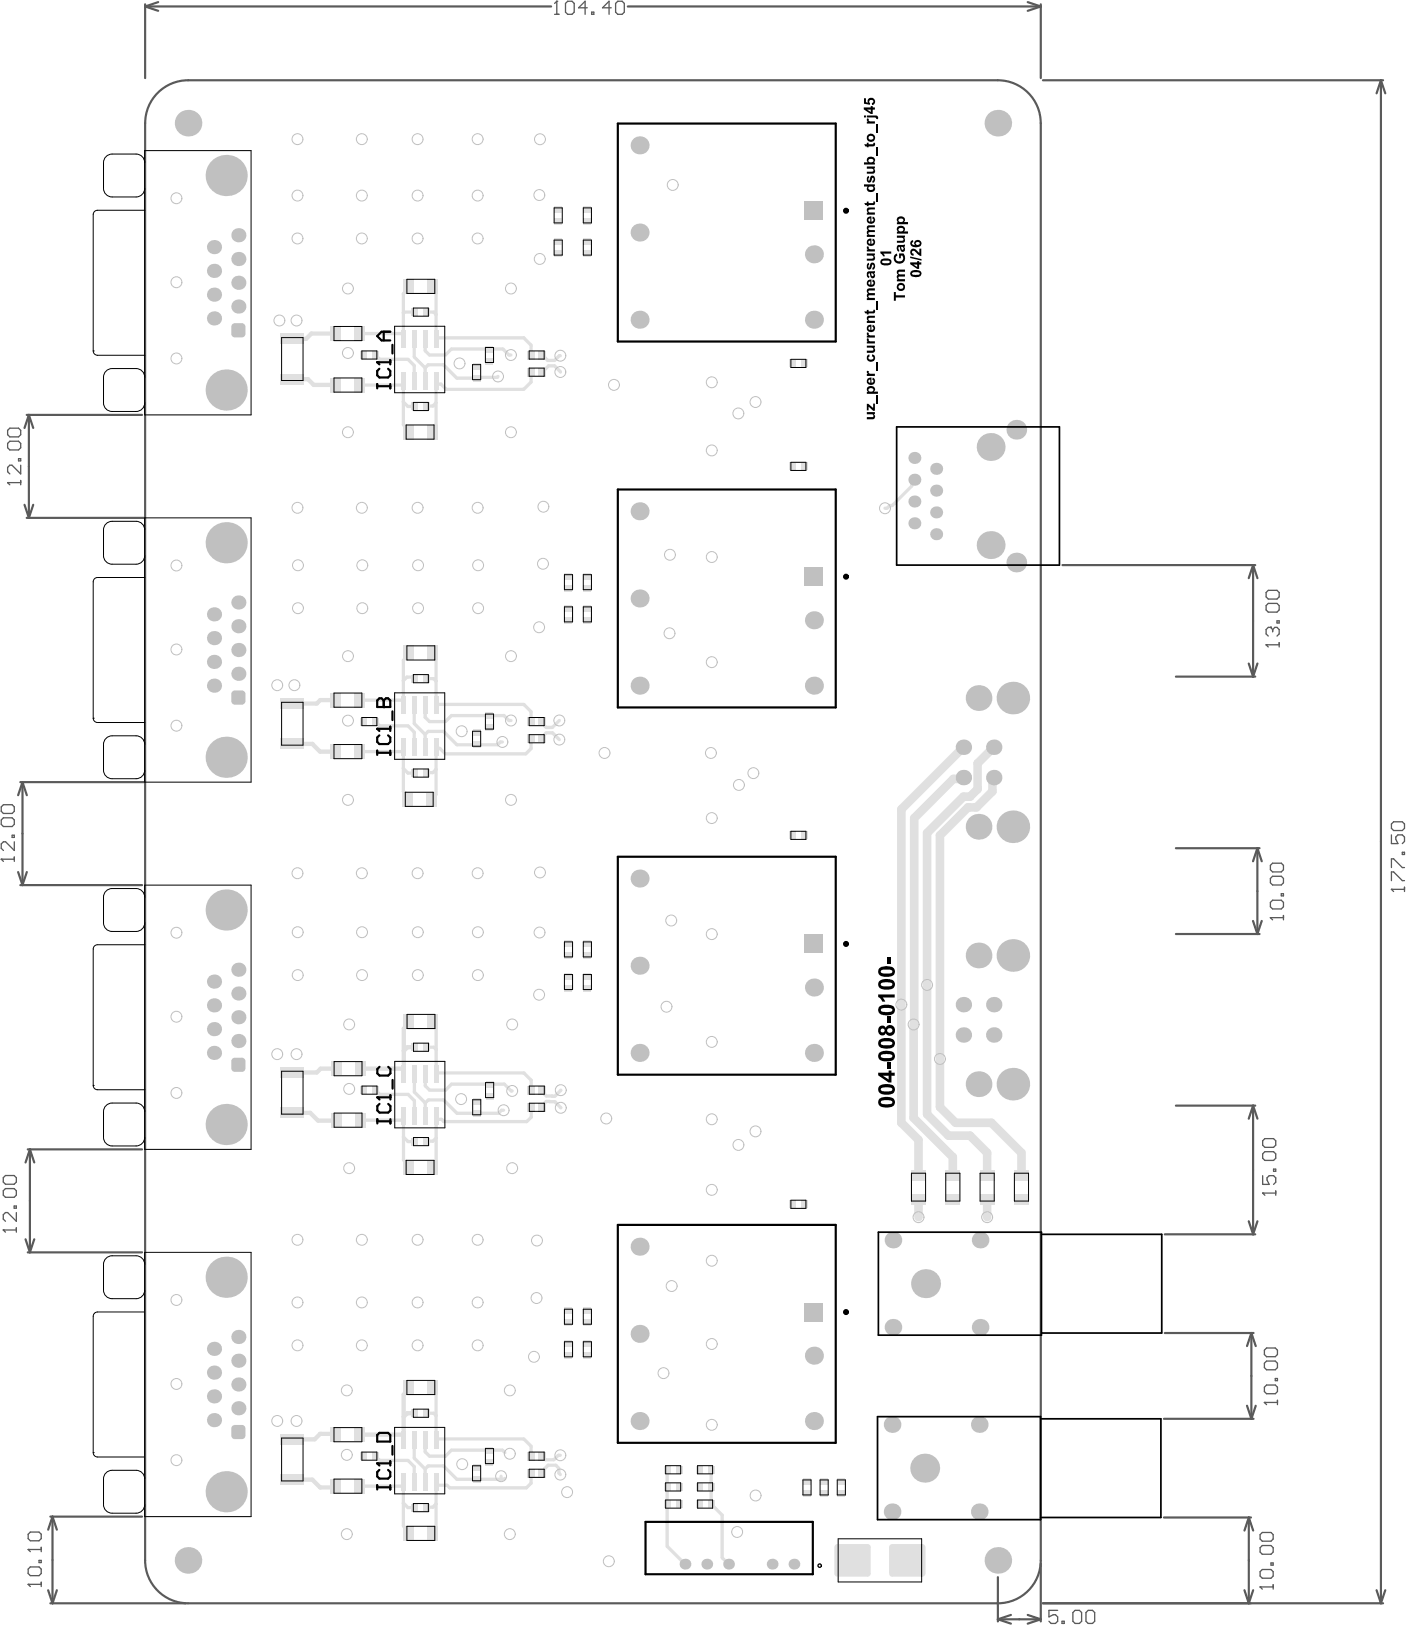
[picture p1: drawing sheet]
<svg xmlns="http://www.w3.org/2000/svg" width="546mm" height="631mm" viewBox="0 0 546 631" stroke-linecap="round" stroke-linejoin="round" font-family="sans-serif">
<g fill="none" stroke="#5a5a5a" stroke-width=".85">
<path d="M56.3 2.5l5.1 1.7M56.3 2.5h157.5M56.3 1.7v28.6M61.4 .8l-5.1 1.7M243.5 2.5h160.2M398.6 .8l5.1 1.7M403.7 2.5l-5.1 1.7M403.7 1.7v28.6M404.5 31.1h131.9M535.6 31.1l1.7 5.1M535.6 31.1l-1.7 5.1M535.6 31.1v590.8"/>
<path d="M10.4 160.9h44.7M11.2 160.9l1.7 5.1M11.2 160.9l-1.7 5.1M11.2 160.9v40M9.5 195.8l1.7 5.1M12.9 195.8l-1.7 5.1M10.4 200.9h45.7M412.1 219.2h74.8M486 219.2v43.3M486 219.2l1.7 5.1M486 219.2l-1.7 5.1M484.3 257.4l1.7 5.1"/>
<path d="M487.7 257.4l-1.7 5.1M456.1 262.5h30.8M7.9 303.4h48.2M8.7 303.4l1.7 5.1M8.7 303.4l-1.7 5.1M8.7 303.4v39.9M7 338.3l1.7 5M10.4 338.3l-1.7 5M456.1 329h32.4M487.7 329l1.7 5.1M487.7 329l-1.7 5.1M487.7 329v33.3"/>
<path d="M7.9 343.3h47.2M486 357.2l1.7 5.1M489.4 357.2l-1.7 5.1M456.1 362.3h32.4M456.1 428.9h30.8M486 428.9l1.7 5M486 428.9l-1.7 5M486 428.9v49.9M10.8 445.9h44.3M11.6 445.9l1.7 5M11.6 445.9l-1.7 5M11.6 445.9v39.9"/>
<path d="M451.8 478.8h35.1M484.3 473.7l1.7 5.1M487.7 473.7l-1.7 5.1M9.9 480.7l1.7 5.1M10.8 485.8h44.3M13.3 480.7l-1.7 5.1M451.8 517.1h34.4M485.4 517.1l1.6 5.1M485.4 517.1l-1.7 5.1M485.4 517.1v33.3M451.4 550.4h34.8M483.7 545.3l1.7 5.1"/>
<path d="M487 545.3l-1.6 5.1M19.5 588.3h35.6M20.4 588.3l1.7 5.1M20.4 588.3l-1.7 5.1M20.4 588.3v33.6M451.4 588.6h33.8M484.4 588.6l1.6 5.1M484.4 588.6l-1.7 5.1M484.4 588.6v33.3M18.7 616.9l1.7 5M22.1 616.9l-1.7 5M387 611.8v17.2"/>
<path d="M403.7 606.5v22.5M482.7 616.8l1.7 5.1M486 616.8l-1.6 5.1M533.9 616.8l1.7 5.1M537.3 616.8l-1.7 5.1M19.5 621.9h52.6M387 628.1l5.1 1.7M387 628.1h16.7M392.1 626.4l-5.1 1.7M398.6 626.4l5.1 1.7M403.7 628.1l-5.1 1.7M404.5 621.9h131.9"/>
</g>
<path d="M539.7 345h5M544.7 344.1v1.7" fill="none" stroke="#5a5a5a" stroke-width=".51"/>
<circle cx="539.7" cy="345" r=".25" fill="#5a5a5a"/>
<path d="M215.1 5.6h1.7M216 .5v5.1M539.7 319.6l.8-.8h3.4l.8 .8v1.7l-.8 .9h-3.4l-.8-.9zM539.7 323.9v3.3h2.5l-.8-1.7v-.8l.8-.8h1.7l.8 .8v1.7l-.8 .8M539.7 336.5v-3.4h.8l3.4 3.4h.8M543.9 330.6h.8v.9h-.8zM539.7 345l.8 .8M539.7 341.6v-3.4h.8l3.4 3.4h.8" fill="none" stroke="#5a5a5a" stroke-width=".51"/>
<circle cx="216" cy=".5" r=".25" fill="#5a5a5a"/>
<path d="M216 .5l-.9 .8M220.2 .5h1.7l.8 .8v3.4l-.8 .9h-1.7l-.9-.9v-3.4zM227.8 3h-3.4l2.5-2.5v5.1M229.5 4.7h.8v.9h-.8zM237.1 3h-3.4l2.5-2.5v5.1M239.6 .5h1.7l.8 .8v3.4l-.8 .9h-1.7l-.8-.9v-3.4zM488.7 615.6h5.1M493.8 614.7v1.7" fill="none" stroke="#5a5a5a" stroke-width=".51"/>
<circle cx="488.7" cy="615.6" r=".25" fill="#5a5a5a"/>
<path d="M492.7 356h5.1M497.8 355.1v1.7M489.6 594.4h3.4l.8 .9v1.7l-.8 .8h-3.4l-.9-.8v-1.7zM489.6 599.5h3.4l.8 .9v1.7l-.8 .8h-3.4l-.9-.8v-1.7zM488.7 615.6l.9 .8M489.6 608.8h3.4l.8 .9v1.7l-.8 .8h-3.4l-.9-.8v-1.7zM493 606.3h.8v.8h-.8z" fill="none" stroke="#5a5a5a" stroke-width=".51"/>
<circle cx="492.7" cy="356" r=".25" fill="#5a5a5a"/>
<path d="M492.7 335.7l.9-.9h3.4l.8 .9v1.7l-.8 .8h-3.4l-.9-.8zM493.6 339.9h3.4l.8 .9v1.6l-.8 .9h-3.4l-.9-.9v-1.6zM492.7 356l.9 .8M493.6 349.2h3.4l.8 .8v1.7l-.8 .9h-3.4l-.9-.9v-1.7zM497 346.7h.8v.8h-.8zM490.4 544h5.1M495.5 543.2v1.7" fill="none" stroke="#5a5a5a" stroke-width=".51"/>
<circle cx="490.4" cy="544" r=".25" fill="#5a5a5a"/>
<path d="M489.7 462.8h5.1M494.8 462v1.7M490.4 523.7l.8-.8h3.4l.9 .8v1.7l-.9 .9h-3.4l-.8-.9zM490.4 528.8l.8-.8h3.4l.9 .8v1.7l-.9 .8h-3.4l-.8-.8zM491.2 537.3h3.4l.9 .8v1.7l-.9 .8h-3.4l-.8-.8v-1.7zM494.6 534.7h.9v.9h-.9zM490.4 544l.8 .9" fill="none" stroke="#5a5a5a" stroke-width=".51"/>
<circle cx="489.7" cy="462.8" r=".25" fill="#5a5a5a"/>
<path d="M491.1 250.1h5M496.1 249.3v1.7M489.7 442.5l.9-.8h3.4l.8 .8v1.7l-.8 .9h-3.4l-.9-.9zM489.7 456v3.4h2.6l-.9-1.7v-.8l.9-.9h1.7l.8 .9v1.7l-.8 .8M490.6 446.7h3.4l.8 .9v1.7l-.8 .8h-3.4l-.9-.8v-1.7zM494 453.5h.8v.9h-.8zM489.7 462.8l.9 .9" fill="none" stroke="#5a5a5a" stroke-width=".51"/>
<circle cx="491.1" cy="250.1" r=".25" fill="#5a5a5a"/>
<path d="M491.1 250.1l.8 .9M492.8 243.4h-.9l-.8 .8v1.7l.8 .8" fill="none" stroke="#5a5a5a" stroke-width=".51"/>
<circle cx="492.8" cy="243.4" r=".25" fill="#5a5a5a"/>
<path d="M491.9 229h3.4l.8 .8v1.7l-.8 .9h-3.4l-.8-.9v-1.7zM491.9 234.1h3.4l.8 .8v1.7l-.8 .8h-3.4l-.8-.8v-1.7zM492.8 243.4l.8 .8M493.6 244.2v.9M493.6 244.2l.8-.8h.9l.8 .8v1.7l-.8 .8M495.3 240.8h.8v.9h-.8zM10.9 614.6h5.1M16 613.7v1.7" fill="none" stroke="#5a5a5a" stroke-width=".51"/>
<circle cx="10.9" cy="614.6" r=".25" fill="#5a5a5a"/>
<path d="M10.9 614.6l.9 .8M10.9 601.1h5.1M11.8 607.8h3.3l.9 .9v1.7l-.9 .8h-3.3l-.9-.8v-1.7zM15.1 605.3h.9v.8h-.9zM16 600.2v1.7" fill="none" stroke="#5a5a5a" stroke-width=".51"/>
<circle cx="10.9" cy="601.1" r=".25" fill="#5a5a5a"/>
<path d="M1.3 477.1h5M6.3 476.3v1.7M11.8 594.3h3.3l.9 .8v1.7l-.9 .9h-3.3l-.9-.9v-1.7zM10.9 601.1l.9 .8" fill="none" stroke="#5a5a5a" stroke-width=".51"/>
<circle cx="1.3" cy="477.1" r=".25" fill="#5a5a5a"/>
<path d="M.5 333.3h5.1M5.6 332.4v1.7M1.3 456.8l.8-.8h3.4l.8 .8v1.7l-.8 .9h-3.4l-.8-.9zM1.3 477.1l.8 .9M2.1 461.1h3.4l.8 .8v1.7l-.8 .8h-3.4l-.8-.8v-1.7zM5.5 467.8h.8v.9h-.8zM6.3 470.4v3.3l-3.3-3.3h-.9l-.8 .8v1.7l.8 .8" fill="none" stroke="#5a5a5a" stroke-width=".51"/>
<circle cx=".5" cy="333.3" r=".25" fill="#5a5a5a"/>
<path d="M3 187.2h5M8 186.4v1.7M1.3 312.2h3.4l.9 .8v1.7l-.9 .8h-3.4l-.8-.8v-1.7zM1.3 317.2h3.4l.9 .9v1.7l-.9 .8h-3.4l-.8-.8v-1.7zM.5 333.3l.8 .8M4.7 324h.9v.8h-.9zM5.6 326.5v3.4l-3.4-3.4h-.9l-.8 .9v1.7l.8 .8" fill="none" stroke="#5a5a5a" stroke-width=".51"/>
<circle cx="3" cy="187.2" r=".25" fill="#5a5a5a"/>
<path d="M3 166.9l.8-.8h3.4l.8 .8v1.7l-.8 .9h-3.4l-.8-.9zM3 172l.8-.8h3.4l.8 .8v1.7l-.8 .8h-3.4l-.8-.8zM7.2 177.9h.8v.9h-.8zM3 187.2l.8 .9M8 180.5v3.3l-3.3-3.3h-.9l-.8 .8v1.7l.8 .8M410.2 624.7h-3.4v2.5l1.7-.8h.9l.8 .8v1.7l-.8 .8h-1.7l-.9-.8M411.9 628.9h.9v.8h-.9zM417 624.7h1.7l.8 .8v3.4l-.8 .8h-1.7l-.9-.8v-3.4zM422 624.7h1.7l.9 .8v3.4l-.9 .8h-1.7l-.8-.8v-3.4z" fill="none" stroke="#5a5a5a" stroke-width=".51"/>
<g fill="none" stroke="#e0e0e0" stroke-width="1.7">
<path d="M130.3 129.4h-9.5l-2.1 2.1h-6.2M112.5 147.1h7l2.2 2.2 8.6 .1M130.3 271.6h-6.1l-1.3 1.3h-9.5M113.4 288.6h7.7l3 3h6.2M158.6 397l-2 2v13.9M130.3 414.5h-5.9l-1.5 1.5h-9.5M139.7 414.5h16.7M160.9 406.2h-2.9l-1.4 1.4M113.4 431.7h6.9l3 3 7-.2M158.6 539l-2 2v13.9M130.3 556.5l-.3-.3h-5.8l-2.2 2.1h-8.6M139.6 556.5h16.8"/>
<path d="M160.9 548.2h-3l-1.3 1.4M113.4 574h7.7l3.1 3h5.6l.5-.5"/>
</g>
<g fill="none" stroke="#e0e0e0" stroke-width="1.3">
<path d="M157.2 113.2h.1M158.6 111.1v.7l-2.2 2.1v17.5M167.9 111.1l1.2 1.2v19.1M139.6 129.4h16.6l.2 .3M145.6 137.7l.5 .9 1.2 .8h10.9l2.5 2.4v5.9M160.7 131.4v7.1l4.2 4.2M160.9 121.1l-4.5 .2M164.9 131.4v4.6l1.7 1.7h6.2l2.3-2.3h19.9l2.4 2.3h.8M165.6 121.1h2.6l.9 .9M169.1 131.3l.3-.2h33.8l2.8 2.8v3.8M210.3 137.7l2.1 2.1h2.7l1.8-1.8h.4M156.4 147.7v17.1l2.2 2.1v.8"/>
<path d="M156.4 155.9l1.8 1.8h2.7M156.4 149.3l-16.8 .1M160.9 157.7h.1M164.9 142.7v5M164.9 142.7l1.2-1.2h5.9l5.2 5.2 15.6-.3 .4-.4M169.1 147.7v17l-.1 1.5-1.4 1.4M169.1 156.3l-1.2 1.2-2.3 .2M206 144.4v3.8l-2.8 2.8h-30.3l-1.9-2h-1.6l-.3-.3M217.3 144.3l-2.2-2.4h-2.3l-2.5 2.5M354.6 186.1v.9l-1 1v.5l-7.5 7.6h-1l-1.1 1.1h-.8M157.2 255.4h.1M158.6 253.3v.7l-2.2 2.1v17.5"/>
<path d="M169.1 254.5v19M139.6 271.6h16.6l.2 .2M160.7 273.6v7.1l4.2 4.2M160.9 263.3l-.5-.7h-2.6l-1.4 1.4M164.9 273.6v4.6l1.7 1.7h6.2l2.3-2.3h20.4l1.9 1.9h.8M165.6 263.3h2.6l.9 .9M169.4 273.2h33.8l2.8 2.9v3.8M216.9 279.5l-2.7 2.7h-2.4l-.7-.8v-.7l-.8-.8M139.6 291.6h16.8M146.5 280.8l.8 .8h10.9l2.5 2.4v5.9M156.4 298.1l1.8 1.8h2.7M156.4 289.9v17.1l2.2 2.1"/>
<path d="M164.9 284.9l1.2-1.2h5.9l5.2 5.2h15.8l1.1-1.1h.8M164.9 284.9v5M169.1 292.3v15.9l-1.8 1.9M169.1 298.5l-1.2 1.2h-2.2M206 286.6v3.8l-2.1 2h-31.2l-2.1-2.1h-1.2l-.3-.4M210.3 286.6l.8-.8v-.8l.7-.7h2.5l2.6 2.6M169.2 397.5v19M160.7 416.5v7.1l4.2 4.3M164.9 416.5v4.7l1.7 1.7h6.2l2.3-2.4h20.5l2.7 2.7h.3M165.6 406.2h2.7l.9 .9M169.4 416.2h33.8l2.8 2.8v3.9M139.7 434.5h16.7"/>
<path d="M146.5 423.7l.8 .8h11l2.4 2.5v5.8M156.5 434.4v15.5l2.1 2.2M164.9 427.9l1.2-1.2h6l5.2 5.1h16l1.2-1.1h.8M164.9 427.9v4.9M169.2 435.3v16l-1.6 1.5M206 429.5v3.8l-1.7 1.8h-32.2l-.8-.9h-1.9l-.2-.3v-1.1M210.4 429.5l.7-.8v-.7l.8-.8h1.3l2 .2 2.3 2.3M210.4 422.9l.7 .7v.8l.8 .7 2.3 .1h1l2.3-2.3M156.5 441l1.8 1.8h2.6M169.2 441.4l-1.3 1.3h-2.1M169.1 539.4v19.1M160.7 558.5v7.1l4.2 4.2"/>
<path d="M164.9 558.5v4.7l1.7 1.6h6.2l2.3-2.3h19.8l.9 1M165.6 548.2h2.6l.9 .9M169.4 558.2h33.8l2.8 2.8v3.8M139.6 576.5l16.8-.1v15.5l2.2 2.1M146.5 565.7l.8 .8h10.9l2.5 2.4v5.9M164.9 569.8v5M164.9 569.8l1.2-1.2h5.9l5.2 5.2h18.3l.3-.3M169.1 577.2v16.4M194.4 572.6v1.2M206 571.5v3.8l-1.8 1.8h-29.8l-1-1h-4l-.3-.3v-1M210.3 571.5l.8-.8v-.9l1.5-1.4h3l1.2 1.2v1.8l.5 .6M217.3 564.5h-.8l-1.7 1.7h-3.3l-1.2-1.4"/>
<path d="M258.8 570.1v29.7l6.9 6.9M275.8 570.1v13.3l4.3 4.3v16.5l2.5 2.5M156.4 583l1.8 1.8h2.7M169.1 583.4l-1.2 1.2h-2.2"/>
</g>
<path d="M373.7 289.9l-24.1 24v121.6l6.7 6.7v13.6M385.4 289.9l-6.2 6.2v10l-3 2.9h-2.5l-14.1 14.1v109.1l8.3 8.3h8.3l6.7 6.7v8.6M373.7 301.6l-.5 .5h-3.4l-15.2 15.2v80.1M385.4 301.6l-.5 .5v4.9l-6.2 6.2h-3.3l-10.8 10.8v105.4l6.1 6.1h13.8l11.7 11.7v8.6M354.4 397.4v36.2l15.2 15.2v7M356.3 465.2v6.9M382.9 465.2v6.9" fill="none" stroke="#e0e0e0" stroke-width="3.3"/>
<g fill="none" stroke="#c0c0c0" stroke-width=".39">
<circle cx="115.4" cy="54" r="2.11"/>
<circle cx="140.3" cy="54" r="2.11"/>
<circle cx="162" cy="54" r="2.11"/>
<circle cx="185.3" cy="54" r="2.11"/>
<circle cx="209.4" cy="54" r="2.11"/>
<circle cx="68.4" cy="76.9" r="2.11"/>
<circle cx="115.4" cy="75.9" r="2.11"/>
<circle cx="140.3" cy="75.9" r="2.11"/>
<circle cx="162" cy="75.9" r="2.11"/>
<circle cx="185.3" cy="75.9" r="2.11"/>
<circle cx="209.2" cy="75.7" r="2.11"/>
<circle cx="260.9" cy="71.7" r="2.11"/>
<circle cx="115.4" cy="92.5" r="2.11"/>
<circle cx="140.3" cy="92.5" r="2.11"/>
<circle cx="162" cy="92.5" r="2.11"/>
<circle cx="185.3" cy="92.5" r="2.11"/>
<circle cx="68.4" cy="109.5" r="2.11"/>
<circle cx="134.9" cy="111.9" r="2.11"/>
<circle cx="198.2" cy="111.9" r="2.11"/>
<circle cx="209.3" cy="100.5" r="2.11"/>
<circle cx="68.4" cy="139" r="2.11"/>
<circle cx="108.4" cy="124.3" r="2.11"/>
<circle cx="115" cy="124.3" r="2.11"/>
<circle cx="134.9" cy="136.9" r="2.11"/>
<circle cx="198.2" cy="137.7" r="2.11"/>
<circle cx="217.3" cy="138" r="2.11"/>
<circle cx="178.2" cy="141" r="2.11"/>
<circle cx="193.2" cy="146" r="2.11"/>
<circle cx="217.3" cy="144.3" r="2.11"/>
<circle cx="238.1" cy="149.3" r="2.11"/>
<circle cx="276.1" cy="148.3" r="2.11"/>
<circle cx="293" cy="156" r="2.11"/>
<circle cx="134.9" cy="167.7" r="2.11"/>
<circle cx="198.2" cy="167.7" r="2.11"/>
<circle cx="276.1" cy="174.7" r="2.11"/>
<circle cx="286.4" cy="160.4" r="2.11"/>
<circle cx="115.4" cy="197" r="2.11"/>
<circle cx="140.3" cy="197" r="2.11"/>
<circle cx="162" cy="197" r="2.11"/>
<circle cx="185.3" cy="197" r="2.11"/>
<circle cx="210.8" cy="196.6" r="2.11"/>
<circle cx="343.2" cy="197.2" r="2.11"/>
<circle cx="68.4" cy="219.4" r="2.11"/>
<circle cx="115.6" cy="219.3" r="2.11"/>
<circle cx="140.5" cy="219.3" r="2.11"/>
<circle cx="162.1" cy="219.3" r="2.11"/>
<circle cx="185.4" cy="219.3" r="2.11"/>
<circle cx="210.6" cy="218.7" r="2.11"/>
<circle cx="259.8" cy="215.2" r="2.11"/>
<circle cx="276.1" cy="216.1" r="2.11"/>
<circle cx="115.6" cy="235.9" r="2.11"/>
<circle cx="140.5" cy="235.9" r="2.11"/>
<circle cx="162.1" cy="235.9" r="2.11"/>
<circle cx="185.4" cy="235.9" r="2.11"/>
<circle cx="68.4" cy="251.9" r="2.11"/>
<circle cx="135" cy="254.5" r="2.11"/>
<circle cx="198.2" cy="254.5" r="2.11"/>
<circle cx="209.1" cy="243.3" r="2.11"/>
<circle cx="259.7" cy="245.7" r="2.11"/>
<circle cx="276.1" cy="256.9" r="2.11"/>
<circle cx="107.5" cy="265.8" r="2.11"/>
<circle cx="114.2" cy="265.8" r="2.11"/>
<circle cx="135" cy="279.5" r="2.11"/>
<circle cx="198.2" cy="279.5" r="2.11"/>
<circle cx="216.9" cy="279.5" r="2.11"/>
<circle cx="68.4" cy="281.5" r="2.11"/>
<circle cx="179.1" cy="283.6" r="2.11"/>
<circle cx="194.9" cy="287.8" r="2.11"/>
<circle cx="216.9" cy="286.9" r="2.11"/>
<circle cx="234.5" cy="292.1" r="2.11"/>
<circle cx="275.7" cy="292.1" r="2.11"/>
<circle cx="292.2" cy="299.9" r="2.11"/>
<circle cx="135" cy="310.3" r="2.11"/>
<circle cx="198.2" cy="310.3" r="2.11"/>
<circle cx="276.1" cy="317.3" r="2.11"/>
<circle cx="286.6" cy="304.5" r="2.11"/>
<circle cx="115.4" cy="338.7" r="2.11"/>
<circle cx="140.3" cy="338.7" r="2.11"/>
<circle cx="162" cy="338.7" r="2.11"/>
<circle cx="185.3" cy="338.7" r="2.11"/>
<circle cx="209.4" cy="338.4" r="2.11"/>
<circle cx="260.3" cy="357.1" r="2.11"/>
<circle cx="68.4" cy="361.8" r="2.11"/>
<circle cx="115.5" cy="378.2" r="2.11"/>
<circle cx="115.5" cy="361.6" r="2.11"/>
<circle cx="140.4" cy="378.2" r="2.11"/>
<circle cx="140.4" cy="361.6" r="2.11"/>
<circle cx="162" cy="378.2" r="2.11"/>
<circle cx="162" cy="361.6" r="2.11"/>
<circle cx="185.3" cy="378.2" r="2.11"/>
<circle cx="185.3" cy="361.6" r="2.11"/>
<circle cx="209.3" cy="361.7" r="2.11"/>
<circle cx="276.1" cy="362.4" r="2.11"/>
<circle cx="68.4" cy="394.4" r="2.11"/>
<circle cx="135.4" cy="397.4" r="2.11"/>
<circle cx="198.6" cy="397.4" r="2.11"/>
<circle cx="209.1" cy="385.9" r="2.11"/>
<circle cx="258.5" cy="390.5" r="2.11"/>
<circle cx="349.6" cy="389.7" r="2.11"/>
<circle cx="354.4" cy="397.4" r="2.11"/>
<circle cx="359.6" cy="382.1" r="2.11"/>
<circle cx="107.5" cy="408.9" r="2.11"/>
<circle cx="115" cy="408.9" r="2.11"/>
<circle cx="276.1" cy="404.2" r="2.11"/>
<circle cx="364.6" cy="410.8" r="2.11"/>
<circle cx="68.4" cy="424" r="2.11"/>
<circle cx="135.4" cy="422.4" r="2.11"/>
<circle cx="178.8" cy="426.3" r="2.11"/>
<circle cx="195.3" cy="430.7" r="2.11"/>
<circle cx="198.6" cy="423.2" r="2.11"/>
<circle cx="217.5" cy="429.7" r="2.11"/>
<circle cx="217.5" cy="422.9" r="2.11"/>
<circle cx="235.1" cy="433.9" r="2.11"/>
<circle cx="276.1" cy="434.2" r="2.11"/>
<circle cx="293" cy="438.9" r="2.11"/>
<circle cx="135.4" cy="453.1" r="2.11"/>
<circle cx="198.6" cy="453.1" r="2.11"/>
<circle cx="286.4" cy="444.1" r="2.11"/>
<circle cx="276.1" cy="461.5" r="2.11"/>
<circle cx="356.3" cy="472.1" r="2.11"/>
<circle cx="382.9" cy="472.1" r="2.11"/>
<circle cx="115.4" cy="480.9" r="2.11"/>
<circle cx="140.3" cy="480.9" r="2.11"/>
<circle cx="162" cy="480.9" r="2.11"/>
<circle cx="185.3" cy="480.9" r="2.11"/>
<circle cx="208.3" cy="481.2" r="2.11"/>
<circle cx="260.5" cy="498.9" r="2.11"/>
<circle cx="276.1" cy="489" r="2.11"/>
<circle cx="68.4" cy="504.3" r="2.11"/>
<circle cx="115.4" cy="505.2" r="2.11"/>
<circle cx="140.3" cy="505.2" r="2.11"/>
<circle cx="162" cy="505.2" r="2.11"/>
<circle cx="185.3" cy="505.2" r="2.11"/>
<circle cx="208.1" cy="503.5" r="2.11"/>
<circle cx="68.4" cy="536.8" r="2.11"/>
<circle cx="115.4" cy="521.9" r="2.11"/>
<circle cx="134.5" cy="539.3" r="2.11"/>
<circle cx="140.3" cy="521.9" r="2.11"/>
<circle cx="162" cy="521.9" r="2.11"/>
<circle cx="185.3" cy="521.9" r="2.11"/>
<circle cx="197.7" cy="539.3" r="2.11"/>
<circle cx="207.1" cy="526.3" r="2.11"/>
<circle cx="257.3" cy="532.6" r="2.11"/>
<circle cx="276.1" cy="521.3" r="2.11"/>
<circle cx="107.5" cy="551.2" r="2.11"/>
<circle cx="115" cy="551.2" r="2.11"/>
<circle cx="276.1" cy="552.7" r="2.11"/>
<circle cx="68.4" cy="566.4" r="2.11"/>
<circle cx="134.5" cy="564.3" r="2.11"/>
<circle cx="179.3" cy="568" r="2.11"/>
<circle cx="194.4" cy="572.6" r="2.11"/>
<circle cx="197.7" cy="563.9" r="2.11"/>
<circle cx="217.3" cy="572" r="2.11"/>
<circle cx="217.3" cy="564.5" r="2.11"/>
<circle cx="220" cy="578.8" r="2.11"/>
<circle cx="134.5" cy="595.1" r="2.11"/>
<circle cx="197.7" cy="595.1" r="2.11"/>
<circle cx="285.9" cy="594.3" r="2.11"/>
<circle cx="293.1" cy="580.1" r="2.11"/>
<circle cx="236.1" cy="605.6" r="2.11"/>
</g>
<g fill="#c0c0c0">
<path d="M93.8 129.5h1.4l-.3 .8-.6 .5-.5 .1z"/>
<path d="M93.8 125.4l1.1 .5 .3 .9h-1.4z"/>
<path d="M90.3 125.6l.8-.2v1.4h-1.4z"/>
<path d="M89.7 129.5h1.4v1.4l-.8-.3z"/>
<path d="M93.8 556.9h1.4l-.3 .8-.6 .5h-.5z"/>
<path d="M93.8 552.7l.8 .3 .6 1.1h-1.4z"/>
<path d="M90.3 553l.8-.3v1.4h-1.4z"/>
<path d="M89.7 556.9h1.4v1.3l-.8-.2z"/>
<path d="M93.8 414.4h1.4l-.3 .8-.6 .5-.5 .1z"/>
<path d="M93.8 410.3l1.1 .6 .3 .8h-1.4z"/>
<path d="M90.3 410.6l.8-.3v1.4h-1.4z"/>
<path d="M89.7 414.4h1.4v1.4l-.8-.3z"/>
<path d="M93.8 272h1.4l-.3 .8-.6 .5h-.5z"/>
<path d="M93.8 267.8l.8 .3 .6 1.1h-1.4z"/>
<path d="M90.3 268.1l.8-.3v1.4h-1.4z"/>
<path d="M89.7 272h1.4v1.3l-.8-.2z"/>
<circle cx="265.7" cy="606.7" r="2.1"/>
<circle cx="274.1" cy="606.7" r="2.1"/>
<circle cx="282.6" cy="606.7" r="2.1"/>
<circle cx="299.5" cy="606.7" r="2.1"/>
<circle cx="307.9" cy="606.7" r="2.1"/>
<circle cx="387" cy="605.3" r="5.2"/>
<circle cx="346" cy="586.4" r="3.2"/>
<circle cx="379.8" cy="586.4" r="3.2"/>
<circle cx="358.7" cy="569.5" r="5.6"/>
<circle cx="379.8" cy="552.6" r="3.2"/>
<circle cx="346" cy="552.6" r="3.2"/>
<circle cx="315.7" cy="551.2" r="3.5"/>
<circle cx="315.7" cy="525.9" r="3.5"/>
<circle cx="380.1" cy="514.8" r="3.2"/>
<circle cx="346.3" cy="514.8" r="3.2"/>
<circle cx="359" cy="497.9" r="5.6"/>
<circle cx="380.1" cy="481" r="3.2"/>
<circle cx="346.3" cy="481" r="3.2"/>
<circle cx="83" cy="408.4" r="2.75"/>
<circle cx="92.5" cy="403.8" r="2.75"/>
<circle cx="83" cy="399.2" r="2.75"/>
<circle cx="92.5" cy="394.6" r="2.75"/>
<circle cx="83" cy="390" r="2.75"/>
<circle cx="92.5" cy="385.4" r="2.75"/>
<circle cx="83" cy="380.8" r="2.75"/>
<circle cx="92.5" cy="376.2" r="2.75"/>
<circle cx="87.7" cy="151.3" r="8"/>
<circle cx="83" cy="105.1" r="2.75"/>
<circle cx="83" cy="123.5" r="2.75"/>
<circle cx="92.5" cy="118.9" r="2.75"/>
<circle cx="83" cy="114.3" r="2.75"/>
<circle cx="92.5" cy="109.7" r="2.75"/>
<circle cx="92.5" cy="100.5" r="2.75"/>
<circle cx="83" cy="95.9" r="2.75"/>
<circle cx="92.5" cy="91.2" r="2.75"/>
<circle cx="87.7" cy="68.1" r="8"/>
<circle cx="72.9" cy="47.8" r="5.2"/>
<circle cx="363.1" cy="190.3" r="2.33"/>
<circle cx="354.6" cy="186.1" r="2.33"/>
<circle cx="363.1" cy="181.9" r="2.33"/>
<circle cx="354.6" cy="177.6" r="2.33"/>
<circle cx="384.2" cy="173.4" r="5.4"/>
<circle cx="394.2" cy="166.7" r="3.8"/>
<circle cx="315.7" cy="124" r="3.5"/>
<circle cx="248.1" cy="124" r="3.5"/>
<circle cx="315.7" cy="98.7" r="3.5"/>
<circle cx="248.1" cy="90.2" r="3.5"/>
<circle cx="248.1" cy="56.4" r="3.5"/>
<circle cx="387" cy="47.8" r="5.2"/>
<circle cx="72.9" cy="605.3" r="5.2"/>
<circle cx="83" cy="532.4" r="2.75"/>
<circle cx="83" cy="523.2" r="2.75"/>
<circle cx="83" cy="550.9" r="2.75"/>
<circle cx="83" cy="541.7" r="2.75"/>
<circle cx="87.7" cy="578.7" r="8"/>
<circle cx="87.7" cy="495.4" r="8"/>
<circle cx="87.7" cy="436.2" r="8"/>
<circle cx="92.5" cy="546.3" r="2.75"/>
<circle cx="92.5" cy="518.6" r="2.75"/>
<circle cx="92.5" cy="527.8" r="2.75"/>
<circle cx="92.5" cy="537" r="2.75"/>
<circle cx="385.4" cy="401.5" r="3"/>
<circle cx="392.9" cy="420.6" r="6.3"/>
<circle cx="379.5" cy="370.6" r="5"/>
<circle cx="392.9" cy="370.6" r="6.3"/>
<circle cx="379.5" cy="420.6" r="5"/>
<circle cx="83" cy="266" r="2.75"/>
<circle cx="92.5" cy="261.4" r="2.75"/>
<circle cx="83" cy="256.8" r="2.75"/>
<circle cx="92.5" cy="252.1" r="2.75"/>
<circle cx="83" cy="247.5" r="2.75"/>
<circle cx="92.5" cy="242.9" r="2.75"/>
<circle cx="83" cy="238.3" r="2.75"/>
<circle cx="92.5" cy="233.7" r="2.75"/>
<circle cx="87.7" cy="210.5" r="8"/>
<circle cx="248.1" cy="517.4" r="3.5"/>
<circle cx="248.1" cy="551.2" r="3.5"/>
<circle cx="248.1" cy="483.6" r="3.5"/>
<circle cx="392.9" cy="320.7" r="6.3"/>
<circle cx="373.7" cy="301.6" r="3"/>
<circle cx="385.4" cy="289.9" r="3"/>
<circle cx="373.7" cy="289.9" r="3"/>
<circle cx="385.4" cy="301.6" r="3"/>
<circle cx="379.5" cy="270.8" r="5"/>
<circle cx="392.9" cy="270.8" r="6.3"/>
<circle cx="379.5" cy="320.7" r="5"/>
<circle cx="373.7" cy="401.5" r="3"/>
<circle cx="385.4" cy="389.7" r="3"/>
<circle cx="373.7" cy="389.7" r="3"/>
<circle cx="87.7" cy="293.7" r="8"/>
<circle cx="87.7" cy="353" r="8"/>
<circle cx="248.1" cy="266" r="3.5"/>
<circle cx="315.7" cy="266" r="3.5"/>
<circle cx="248.1" cy="232.2" r="3.5"/>
<circle cx="248.1" cy="198.3" r="3.5"/>
<circle cx="354.6" cy="194.5" r="2.33"/>
<circle cx="363.1" cy="198.8" r="2.33"/>
<circle cx="315.7" cy="240.6" r="3.5"/>
<circle cx="394.2" cy="218.2" r="3.8"/>
<circle cx="384.2" cy="211.4" r="5.4"/>
<circle cx="363.1" cy="207.2" r="2.33"/>
<circle cx="354.6" cy="203" r="2.33"/>
<circle cx="248.1" cy="408.4" r="3.5"/>
<circle cx="315.7" cy="408.4" r="3.5"/>
<circle cx="315.7" cy="383.1" r="3.5"/>
<circle cx="248.1" cy="374.6" r="3.5"/>
<circle cx="248.1" cy="340.8" r="3.5"/>
</g>
<g fill="#c0c0c0">
<path d="M312.2 505.5h7v7h-7z" fill-rule="evenodd"/>
<path d="M91.1 125.4h2.7l1.4 1.4v2.7l-1.4 1.4h-2.7l-1.4-1.4v-2.7z" fill-rule="evenodd"/>
<path d="M312.2 78.3h7v6.9h-7z" fill-rule="evenodd"/>
<path d="M91.1 552.7h2.7l1.4 1.4v2.8l-1.4 1.3h-2.7l-1.4-1.3v-2.8z" fill-rule="evenodd"/>
<path d="M91.1 410.3h2.7l1.4 1.4v2.7l-1.4 1.4h-2.7l-1.4-1.4v-2.7z" fill-rule="evenodd"/>
<path d="M91.1 267.8h2.7l1.4 1.4v2.8l-1.4 1.3h-2.7l-1.4-1.3v-2.8z" fill-rule="evenodd"/>
<path d="M312.2 220.2h7v7h-7z" fill-rule="evenodd"/>
<path d="M312.2 362.7h7v6.9h-7z" fill-rule="evenodd"/>
</g>
<g fill="#e0e0e0">
<path d="M219 382.1h3v2.3h-3z" fill-rule="evenodd"/>
<path d="M219 377.5h3v2.3h-3z" fill-rule="evenodd"/>
<path d="M219 222.4h3v2.3h-3z" fill-rule="evenodd"/>
<path d="M219 227h3v2.3h-3z" fill-rule="evenodd"/>
<path d="M219 234.8h3v2.4h-3z" fill-rule="evenodd"/>
<path d="M219 239.5h3v2.3h-3z" fill-rule="evenodd"/>
<path d="M215 80.1h3v2.3h-3z" fill-rule="evenodd"/>
<path d="M215 84.7h3v2.4h-3z" fill-rule="evenodd"/>
<path d="M215 92.5h3v2.4h-3z" fill-rule="evenodd"/>
<path d="M215 97.2h3v2.3h-3z" fill-rule="evenodd"/>
<path d="M324.9 598.9h11.5l1.3 1.3v10.2l-1.3 1.2h-11.5l-1.3-1.2v-10.2z" fill-rule="evenodd"/>
<path d="M346.1 598.9h11.6l1.2 1.3v10.2l-1.2 1.2h-11.6l-1.3-1.2v-10.2z" fill-rule="evenodd"/>
<path d="M393.4 463.2h5.5v4h-5.5z" fill-rule="evenodd"/>
<path d="M393.4 453.8h5.5v4h-5.5z" fill-rule="evenodd"/>
<path d="M380.1 463.2h5.5v4h-5.5z" fill-rule="evenodd"/>
<path d="M380.1 453.8h5.5v4h-5.5z" fill-rule="evenodd"/>
<path d="M366.8 463.2h5.5v4h-5.5z" fill-rule="evenodd"/>
<path d="M366.8 453.8h5.5v4h-5.5z" fill-rule="evenodd"/>
<path d="M353.5 463.2h5.5v4h-5.5z" fill-rule="evenodd"/>
<path d="M353.5 453.8h5.5v4h-5.5z" fill-rule="evenodd"/>
<path d="M324.8 578.2h3v2.3h-3z" fill-rule="evenodd"/>
<path d="M324.8 573.5h3v2.3h-3z" fill-rule="evenodd"/>
<path d="M318.2 578.2h2.9v2.3h-2.9z" fill-rule="evenodd"/>
<path d="M318.2 573.5h2.9v2.3h-2.9z" fill-rule="evenodd"/>
<path d="M311.5 578.2h3v2.3h-3z" fill-rule="evenodd"/>
<path d="M311.5 573.5h3v2.3h-3z" fill-rule="evenodd"/>
<path d="M219 369.4h3v2.4h-3z" fill-rule="evenodd"/>
<path d="M219 364.8h3v2.3h-3z" fill-rule="evenodd"/>
<path d="M310.8 322.5h2.4v3h-2.4z" fill-rule="evenodd"/>
<path d="M306.2 322.5h2.3v3h-2.3z" fill-rule="evenodd"/>
<path d="M165.6 164.9h4v5.4h-4z" fill-rule="evenodd"/>
<path d="M156.3 164.9h4v5.4h-4z" fill-rule="evenodd"/>
<path d="M137.6 146.6h4v5.5h-4z" fill-rule="evenodd"/>
<path d="M128.3 146.6h4v5.5h-4z" fill-rule="evenodd"/>
<path d="M108.9 145.1h9v4h-9z" fill-rule="evenodd"/>
<path d="M108.9 129.5h9v4h-9z" fill-rule="evenodd"/>
<path d="M137.6 126.6h4v5.5h-4z" fill-rule="evenodd"/>
<path d="M128.3 126.6h4v5.5h-4z" fill-rule="evenodd"/>
<path d="M164.4 156.2h2.3v3h-2.3z" fill-rule="evenodd"/>
<path d="M159.7 156.2h2.4v3h-2.4z" fill-rule="evenodd"/>
<path d="M144.4 136.2h2.4v3h-2.4z" fill-rule="evenodd"/>
<path d="M139.8 136.2h2.3v3h-2.3z" fill-rule="evenodd"/>
<path d="M155.5 144.4h1.9v6.6h-1.9z" fill-rule="evenodd"/>
<path d="M159.8 144.4h1.8v6.6h-1.8z" fill-rule="evenodd"/>
<path d="M164 144.4h1.8v6.6h-1.8z" fill-rule="evenodd"/>
<path d="M168.2 144.4h1.8v6.6h-1.8z" fill-rule="evenodd"/>
<path d="M155.5 128.1h1.9v6.6h-1.9z" fill-rule="evenodd"/>
<path d="M159.8 128.1h1.8v6.6h-1.8z" fill-rule="evenodd"/>
<path d="M164 128.1h1.8v6.6h-1.8z" fill-rule="evenodd"/>
<path d="M168.2 128.1h1.8v6.6h-1.8z" fill-rule="evenodd"/>
<path d="M164.4 119.6h2.3v3h-2.3z" fill-rule="evenodd"/>
<path d="M159.7 119.6h2.4v3h-2.4z" fill-rule="evenodd"/>
<path d="M165.9 108.3h4v5.5h-4z" fill-rule="evenodd"/>
<path d="M156.6 108.3h4v5.5h-4z" fill-rule="evenodd"/>
<path d="M183.4 145.5h3v2.4h-3z" fill-rule="evenodd"/>
<path d="M183.4 140.9h3v2.3h-3z" fill-rule="evenodd"/>
<path d="M188.3 134.2h3v2.3h-3z" fill-rule="evenodd"/>
<path d="M188.3 138.9h3v2.3h-3z" fill-rule="evenodd"/>
<path d="M204.6 142.8h2.8v3.1h-2.8z" fill-rule="evenodd"/>
<path d="M208.9 142.8h2.8v3.1h-2.8z" fill-rule="evenodd"/>
<path d="M204.6 136.1h2.8v3.2h-2.8z" fill-rule="evenodd"/>
<path d="M208.9 136.1h2.8v3.2h-2.8z" fill-rule="evenodd"/>
<path d="M165.6 450.1h4v5.5h-4z" fill-rule="evenodd"/>
<path d="M156.3 450.1h4v5.5h-4z" fill-rule="evenodd"/>
<path d="M164.4 441.3h2.4v3h-2.4z" fill-rule="evenodd"/>
<path d="M159.8 441.3h2.3v3h-2.3z" fill-rule="evenodd"/>
<path d="M164.4 404.7h2.4v3h-2.4z" fill-rule="evenodd"/>
<path d="M159.8 404.7h2.3v3h-2.3z" fill-rule="evenodd"/>
<path d="M155.6 429.5h1.8v6.7h-1.8z" fill-rule="evenodd"/>
<path d="M159.8 429.5h1.8v6.7h-1.8z" fill-rule="evenodd"/>
<path d="M164 429.5h1.9v6.7h-1.9z" fill-rule="evenodd"/>
<path d="M168.3 429.5h1.8v6.7h-1.8z" fill-rule="evenodd"/>
<path d="M155.6 413.2h1.8v6.7h-1.8z" fill-rule="evenodd"/>
<path d="M159.8 413.2h1.8v6.7h-1.8z" fill-rule="evenodd"/>
<path d="M164 413.2h1.9v6.7h-1.9z" fill-rule="evenodd"/>
<path d="M168.3 413.2h1.8v6.7h-1.8z" fill-rule="evenodd"/>
<path d="M165.9 393.5h4v5.5h-4z" fill-rule="evenodd"/>
<path d="M156.6 393.5h4v5.5h-4z" fill-rule="evenodd"/>
<path d="M204.6 421.3h2.8v3.1h-2.8z" fill-rule="evenodd"/>
<path d="M208.9 421.3h2.9v3.1h-2.9z" fill-rule="evenodd"/>
<path d="M183.4 430.7h3v2.3h-3z" fill-rule="evenodd"/>
<path d="M183.4 426h3v2.4h-3z" fill-rule="evenodd"/>
<path d="M204.6 427.9h2.8v3.2h-2.8z" fill-rule="evenodd"/>
<path d="M208.9 427.9h2.9v3.2h-2.9z" fill-rule="evenodd"/>
<path d="M188.4 419.4h3v2.3h-3z" fill-rule="evenodd"/>
<path d="M188.4 424h3v2.4h-3z" fill-rule="evenodd"/>
<path d="M226.3 377.5h3v2.3h-3z" fill-rule="evenodd"/>
<path d="M226.3 382.1h3v2.3h-3z" fill-rule="evenodd"/>
<path d="M226.3 364.8h3v2.3h-3z" fill-rule="evenodd"/>
<path d="M226.3 369.4h3v2.4h-3z" fill-rule="evenodd"/>
<path d="M144.5 421.4h2.3v3h-2.3z" fill-rule="evenodd"/>
<path d="M139.8 421.4h2.3v3h-2.3z" fill-rule="evenodd"/>
<path d="M137.7 431.8h4v5.5h-4z" fill-rule="evenodd"/>
<path d="M128.3 431.8h4v5.5h-4z" fill-rule="evenodd"/>
<path d="M137.7 411.8h3.9v5.5h-3.9z" fill-rule="evenodd"/>
<path d="M128.3 411.8h4v5.5h-4z" fill-rule="evenodd"/>
<path d="M108.9 429.7h9v4h-9z" fill-rule="evenodd"/>
<path d="M108.9 414h9v4h-9z" fill-rule="evenodd"/>
<path d="M204.6 569.9h2.8v3.2h-2.8z" fill-rule="evenodd"/>
<path d="M208.9 569.9h2.8v3.2h-2.8z" fill-rule="evenodd"/>
<path d="M204.6 563.3h2.8v3.1h-2.8z" fill-rule="evenodd"/>
<path d="M208.9 563.3h2.8v3.1h-2.8z" fill-rule="evenodd"/>
<path d="M219 519.9h3v2.3h-3z" fill-rule="evenodd"/>
<path d="M219 524.6h3v2.3h-3z" fill-rule="evenodd"/>
<path d="M226.3 519.9h3v2.3h-3z" fill-rule="evenodd"/>
<path d="M226.3 524.6h3v2.3h-3z" fill-rule="evenodd"/>
<path d="M257.6 581.9h2.3v3h-2.3z" fill-rule="evenodd"/>
<path d="M262.3 581.9h2.3v3h-2.3z" fill-rule="evenodd"/>
<path d="M270 581.9h2.3v3h-2.3z" fill-rule="evenodd"/>
<path d="M274.7 581.9h2.3v3h-2.3z" fill-rule="evenodd"/>
<path d="M257.6 568.6h2.3v3h-2.3z" fill-rule="evenodd"/>
<path d="M262.3 568.6h2.3v3h-2.3z" fill-rule="evenodd"/>
<path d="M270 568.6h2.3v3h-2.3z" fill-rule="evenodd"/>
<path d="M274.7 568.6h2.3v3h-2.3z" fill-rule="evenodd"/>
<path d="M226.3 507.3h3v2.3h-3z" fill-rule="evenodd"/>
<path d="M226.3 511.9h3v2.3h-3z" fill-rule="evenodd"/>
<path d="M257.6 575.3h2.3v3h-2.3z" fill-rule="evenodd"/>
<path d="M262.3 575.3h2.3v3h-2.3z" fill-rule="evenodd"/>
<path d="M270 575.3h2.3v3h-2.3z" fill-rule="evenodd"/>
<path d="M274.7 575.3h2.3v3h-2.3z" fill-rule="evenodd"/>
<path d="M165.9 592.1h4v5.4h-4z" fill-rule="evenodd"/>
<path d="M156.6 592.1h4v5.4h-4z" fill-rule="evenodd"/>
<path d="M137.6 573.7h4v5.5h-4z" fill-rule="evenodd"/>
<path d="M128.3 573.7h4v5.5h-4z" fill-rule="evenodd"/>
<path d="M164.4 583.3h2.3v3h-2.3z" fill-rule="evenodd"/>
<path d="M159.7 583.3h2.4v3h-2.4z" fill-rule="evenodd"/>
<path d="M144.4 563.3h2.4v3h-2.4z" fill-rule="evenodd"/>
<path d="M139.8 563.3h2.3v3h-2.3z" fill-rule="evenodd"/>
<path d="M155.5 571.5h1.9v6.7h-1.9z" fill-rule="evenodd"/>
<path d="M159.8 571.5h1.8v6.7h-1.8z" fill-rule="evenodd"/>
<path d="M164 571.5h1.8v6.7h-1.8z" fill-rule="evenodd"/>
<path d="M168.2 571.5h1.8v6.7h-1.8z" fill-rule="evenodd"/>
<path d="M155.5 555.2h1.9v6.6h-1.9z" fill-rule="evenodd"/>
<path d="M159.8 555.2h1.8v6.6h-1.8z" fill-rule="evenodd"/>
<path d="M164 555.2h1.8v6.6h-1.8z" fill-rule="evenodd"/>
<path d="M168.2 555.2h1.8v6.6h-1.8z" fill-rule="evenodd"/>
<path d="M137.6 553.8h4v5.5h-4z" fill-rule="evenodd"/>
<path d="M128.3 553.8h4v5.5h-4z" fill-rule="evenodd"/>
<path d="M108.9 572h9v4h-9z" fill-rule="evenodd"/>
<path d="M108.9 556.3h9v4h-9z" fill-rule="evenodd"/>
<path d="M165.9 535.5h4v5.5h-4z" fill-rule="evenodd"/>
<path d="M156.6 535.5h4v5.5h-4z" fill-rule="evenodd"/>
<path d="M164.4 546.7h2.3v3h-2.3z" fill-rule="evenodd"/>
<path d="M159.7 546.7h2.4v3h-2.4z" fill-rule="evenodd"/>
<path d="M183.4 572.7h3v2.3h-3z" fill-rule="evenodd"/>
<path d="M183.4 568h3v2.3h-3z" fill-rule="evenodd"/>
<path d="M188.3 561.3h3v2.4h-3z" fill-rule="evenodd"/>
<path d="M188.3 566h3v2.3h-3z" fill-rule="evenodd"/>
<path d="M219 507.3h3v2.3h-3z" fill-rule="evenodd"/>
<path d="M219 511.9h3v2.3h-3z" fill-rule="evenodd"/>
<path d="M306.2 465.7h2.3v3h-2.3z" fill-rule="evenodd"/>
<path d="M310.8 465.7h2.4v3h-2.4z" fill-rule="evenodd"/>
<path d="M128.3 288.8h4v5.5h-4z" fill-rule="evenodd"/>
<path d="M137.6 288.8h4v5.5h-4z" fill-rule="evenodd"/>
<path d="M155.9 307.3h4v5.5h-4z" fill-rule="evenodd"/>
<path d="M165.3 307.3h4v5.5h-4z" fill-rule="evenodd"/>
<path d="M108.9 286.6h9v4h-9z" fill-rule="evenodd"/>
<path d="M108.9 270.9h9v4h-9z" fill-rule="evenodd"/>
<path d="M128.3 268.8h4v5.5h-4z" fill-rule="evenodd"/>
<path d="M137.6 268.8h4v5.5h-4z" fill-rule="evenodd"/>
<path d="M208.9 285h2.8v3.1h-2.8z" fill-rule="evenodd"/>
<path d="M204.6 285h2.8v3.1h-2.8z" fill-rule="evenodd"/>
<path d="M159.7 298.4h2.4v3h-2.4z" fill-rule="evenodd"/>
<path d="M164.4 298.4h2.3v3h-2.3z" fill-rule="evenodd"/>
<path d="M208.9 278.3h2.8v3.2h-2.8z" fill-rule="evenodd"/>
<path d="M204.6 278.3h2.8v3.2h-2.8z" fill-rule="evenodd"/>
<path d="M183.4 283.1h3v2.3h-3z" fill-rule="evenodd"/>
<path d="M183.4 287.7h3v2.4h-3z" fill-rule="evenodd"/>
<path d="M188.3 281.1h3v2.3h-3z" fill-rule="evenodd"/>
<path d="M188.3 276.4h3v2.3h-3z" fill-rule="evenodd"/>
<path d="M226.3 227h3v2.3h-3z" fill-rule="evenodd"/>
<path d="M226.3 222.4h3v2.3h-3z" fill-rule="evenodd"/>
<path d="M310.8 179.4h2.4v3h-2.4z" fill-rule="evenodd"/>
<path d="M306.2 179.4h2.3v3h-2.3z" fill-rule="evenodd"/>
<path d="M226.3 239.5h3v2.3h-3z" fill-rule="evenodd"/>
<path d="M226.3 234.8h3v2.4h-3z" fill-rule="evenodd"/>
<path d="M159.7 261.8h2.4v3h-2.4z" fill-rule="evenodd"/>
<path d="M164.4 261.8h2.3v3h-2.3z" fill-rule="evenodd"/>
<path d="M168.2 270.3h1.8v6.6h-1.8z" fill-rule="evenodd"/>
<path d="M164 270.3h1.8v6.6h-1.8z" fill-rule="evenodd"/>
<path d="M159.8 270.3h1.8v6.6h-1.8z" fill-rule="evenodd"/>
<path d="M155.5 270.3h1.9v6.6h-1.9z" fill-rule="evenodd"/>
<path d="M168.2 286.6h1.8v6.6h-1.8z" fill-rule="evenodd"/>
<path d="M164 286.6h1.8v6.6h-1.8z" fill-rule="evenodd"/>
<path d="M159.8 286.6h1.8v6.6h-1.8z" fill-rule="evenodd"/>
<path d="M155.5 286.6h1.9v6.6h-1.9z" fill-rule="evenodd"/>
<path d="M139.8 278.4h2.3v3h-2.3z" fill-rule="evenodd"/>
<path d="M144.4 278.4h2.4v3h-2.4z" fill-rule="evenodd"/>
<path d="M156.6 250.5h4v5.5h-4z" fill-rule="evenodd"/>
<path d="M165.9 250.5h4v5.5h-4z" fill-rule="evenodd"/>
<path d="M310.8 139.5h2.4v3h-2.4z" fill-rule="evenodd"/>
<path d="M306.2 139.5h2.3v3h-2.3z" fill-rule="evenodd"/>
<path d="M226.3 84.7h3v2.4h-3z" fill-rule="evenodd"/>
<path d="M226.3 80.1h3v2.3h-3z" fill-rule="evenodd"/>
<path d="M226.3 97.2h3v2.3h-3z" fill-rule="evenodd"/>
<path d="M226.3 92.5h3v2.4h-3z" fill-rule="evenodd"/>
</g>
<g fill="#e0e0e0">
<path d="M323.6 610.4h1.3v1.2l-.8-.2z"/>
<path d="M336.4 610.4h1.3l-.2 .7-.6 .5h-.5z"/>
<path d="M336.4 598.9l1.1 .6 .2 .7h-1.3z"/>
<path d="M324.1 599.2l.8-.3v1.3h-1.3z"/>
<path d="M344.8 610.4h1.3v1.2l-.7-.2z"/>
<path d="M357.7 610.4h1.2l-.2 .7-.6 .5h-.4z"/>
<path d="M357.7 598.9l1 .6 .2 .7h-1.2z"/>
<path d="M345.4 599.2l.7-.3v1.3h-1.3z"/>
</g>
<path d="M56.3 47.8a16.6 16.6 0 0 1 16.6-16.7h314.1a16.7 16.7 0 0 1 16.7 16.7v557.5a16.6 16.6 0 0 1-16.7 16.6h-314.1a16.6 16.6 0 0 1-16.6-16.6v-557.5" fill="none" stroke="#5a5a5a" stroke-width=".85"/>
<path d="M347.8 165.6h63.1v53.6h-63.1zM340.7 478h63.2v39.9h-63.2zM403.9 478.8h46.7v38.3h-46.7M340.4 549.5h63.2v40h-63.2zM403.6 550.4h46.7v38.2h-46.7" fill="none" stroke="#000" stroke-width=".67"/>
<g fill="none" stroke="#000" stroke-width=".39">
<path d="M56.1 58.4h41.3v102.5h-41.3zM56.1 63.1a3.3 3.3 0 0 0-3.3-3.3h-9.3a3.3 3.3 0 0 0-3.4 3.3v10a3.3 3.3 0 0 0 3.4 3.3h9.3a3.3 3.3 0 0 0 3.3-3.3M56.1 81.6h-18.3l-1.2 .4-.4 1.2v53.4l.8 1 .8 .2h18.3M214.9 80.6h3.2v5.9h-3.2zM214.9 93.1h3.2v5.9h-3.2zM226.2 80.6h3.2v5.9h-3.2zM226.2 93.1h3.2v5.9h-3.2zM157.8 108.3h10.8v5.5h-10.8zM160.3 119.5h5.8v3.1h-5.8zM109.2 131h8.3v16.6h-8.3zM129.5 126.6h10.9v5.5h-10.9zM140.4 136.1h5.8v3.2h-5.8z"/>
<path d="M153.1 126.6h19.4v25.7h-19.4zM188.3 134.8h3.1v5.8h-3.1zM205.2 136.1h5.9v3.2h-5.9zM306.8 139.4h5.8v3.2h-5.8zM56.1 146.3a3.3 3.3 0 0 0-3.3-3.3h-9.3a3.3 3.3 0 0 0-3.4 3.3v10a3.3 3.3 0 0 0 3.4 3.3h9.3a3.3 3.3 0 0 0 3.3-3.3M129.5 146.6h10.9v5.5h-10.9zM160.3 156.1h5.8v3.2h-5.8zM183.3 141.5h3.1v5.8h-3.1zM205.2 142.8h5.9v3.1h-5.9zM157.5 164.9h10.8v5.4h-10.8zM306.8 179.3h5.8v3.2h-5.8zM56.1 205.5a3.3 3.3 0 0 0-3.3-3.3h-9.3a3.3 3.3 0 0 0-3.4 3.3v10a3.3 3.3 0 0 0 3.4 3.4h9.3a3.3 3.3 0 0 0 3.3-3.4"/>
<path d="M56.1 200.9h41.3v102.5h-41.3zM56.1 224h-18.3l-1.2 .5-.4 1.2v53.3l.8 1 .8 .3h18.3M218.9 222.9h3.2v5.9h-3.2zM218.9 235.4h3.2v5.8h-3.2zM226.2 222.9h3.2v5.9h-3.2zM226.2 235.4h3.2v5.8h-3.2zM157.8 250.5h10.8v5.5h-10.8zM109.2 272.4h8.3v16.7h-8.3zM129.5 268.8h10.9v5.5h-10.9zM140.4 278.3h5.8v3.2h-5.8zM153.1 268.8h19.4v25.7h-19.4zM160.3 261.7h5.8v3.1h-5.8z"/>
<path d="M188.3 277h3.1v5.8h-3.1zM205.2 278.3h5.9v3.2h-5.9zM56.1 288.8a3.3 3.3 0 0 0-3.3-3.4h-9.3a3.3 3.3 0 0 0-3.4 3.4v9.9a3.3 3.3 0 0 0 3.4 3.4h9.3a3.3 3.3 0 0 0 3.3-3.4M129.5 288.8h10.9v5.5h-10.9zM160.3 298.3h5.8v3.2h-5.8zM183.3 283.6h3.1v5.9h-3.1zM205.2 285h5.9v3.1h-5.9zM157.2 307.3h10.8v5.5h-10.8zM306.8 322.5h5.8v3.1h-5.8zM56.1 348a3.3 3.3 0 0 0-3.3-3.3h-9.3a3.3 3.3 0 0 0-3.4 3.3v10a3.3 3.3 0 0 0 3.4 3.3h9.3a3.3 3.3 0 0 0 3.3-3.3M56.1 343.3h41.3v102.6h-41.3zM56.1 366.5h-18.3l-1.2 .5-.4 1.1v53.4l.8 1 .8 .2h18.3"/>
<path d="M218.9 378h3.2v5.9h-3.2zM218.9 365.4h3.2v5.8h-3.2zM226.2 378h3.2v5.9h-3.2zM226.2 365.4h3.2v5.8h-3.2zM157.9 393.5h10.8v5.5h-10.8zM109.2 415.5h8.3v16.7h-8.3zM129.6 411.8h10.8v5.5h-10.8zM153.1 411.7h19.4v25.8h-19.4zM160.4 404.6h5.8v3.2h-5.8zM188.3 420h3.2v5.8h-3.2zM56.1 431.2a3.3 3.3 0 0 0-3.3-3.3h-9.3a3.3 3.3 0 0 0-3.4 3.3v10a3.3 3.3 0 0 0 3.4 3.3h9.3a3.3 3.3 0 0 0 3.3-3.3M129.6 431.8h10.8v5.5h-10.8z"/>
<path d="M140.4 421.3h5.8v3.1h-5.8zM183.3 426.6h3.2v5.8h-3.2zM205.3 427.9h5.8v3.2h-5.8zM205.3 421.3h5.8v3.1h-5.8zM157.5 450.1h10.8v5.5h-10.8zM160.4 441.3h5.8v3.1h-5.8zM353.5 455.1h5.5v10.8h-5.5zM366.8 455.1h5.5v10.8h-5.5zM380.1 455.1h5.5v10.8h-5.5zM393.4 455.1h5.5v10.8h-5.5zM306.8 465.6h5.8v3.1h-5.8zM56.1 490.5a3.3 3.3 0 0 0-3.3-3.4h-9.3a3.3 3.3 0 0 0-3.4 3.4v9.9a3.3 3.3 0 0 0 3.4 3.4h9.3a3.3 3.3 0 0 0 3.3-3.4"/>
<path d="M56.1 485.8h41.3v102.5h-41.3zM56.1 508.9h-18.3l-1.2 .5-.4 1.2v53.4l.8 .9 .8 .3h18.3M218.9 507.8h3.2v5.9h-3.2zM226.2 507.8h3.2v5.9h-3.2zM157.8 535.5h10.8v5.5h-10.8zM218.9 520.5h3.2v5.8h-3.2zM226.2 520.5h3.2v5.8h-3.2zM109.2 557.8h8.3v16.7h-8.3zM129.5 553.8h10.9v5.5h-10.9zM153.1 553.7h19.4v25.8h-19.4zM160.3 546.6h5.8v3.2h-5.8zM56.1 573.7a3.3 3.3 0 0 0-3.3-3.4h-9.3a3.3 3.3 0 0 0-3.4 3.4v9.9a3.3 3.3 0 0 0 3.4 3.4h9.3a3.3 3.3 0 0 0 3.3-3.4"/>
<path d="M129.5 573.7h10.9v5.5h-10.9zM140.4 563.3h5.8v3.1h-5.8zM183.3 568.6h3.1v5.8h-3.1zM188.3 561.9h3.1v5.9h-3.1zM205.2 563.3h5.9v3.1h-5.9zM205.2 569.9h5.9v3.2h-5.9zM258.2 568.5h5.8v3.2h-5.8zM258.2 575.2h5.8v3.2h-5.8zM270.6 568.5h5.8v3.2h-5.8zM270.6 575.2h5.8v3.2h-5.8zM311.4 574.1h3.2v5.8h-3.2zM318.1 574.1h3.1v5.8h-3.1z"/>
<path d="M324.7 574.1h3.2v5.8h-3.2zM157.8 592.1h10.8v5.4h-10.8zM160.3 583.2h5.8v3.2h-5.8zM258.2 581.9h5.8v3.1h-5.8zM270.6 581.9h5.8v3.1h-5.8zM325.1 596.9h32.4v16.8h-32.4z"/>
</g>
<g fill="none" stroke="#000" stroke-width=".85">
<path d="M239.6 47.9h84.5v84.6h-84.5zM148.8 128.7v3.4M151.4 139.7v1.7M151.4 128.7h-3.4l-1.7 1.7 1.7 1.7h3.4M152.2 133.8v3.3M146.3 149v1.7M146.3 149.8h5.1M147.1 143l-.8 .9v1.7l.8 .8h3.4l.9-.8v-1.7l-.9-.9M151.4 149v1.7M151.4 140.5h-5.1l.8 .9M239.6 189.9h84.5v84.5h-84.5zM147.1 270.9h.9l.8 .8 .9-.8h.8l.9 .8v2.6h-5.1v-2.6z"/>
<path d="M148.8 271.7v2.6M152.2 275.9v3.4M146.3 291.2v1.6M146.3 292h5.1M147.1 285.2l-.8 .9v1.7l.8 .8h3.4l.9-.8v-1.7l-.9-.9M151.4 281.9v1.7M151.4 291.2v1.6M151.4 282.7h-5.1l.8 .9M239.6 332.3h84.5v84.6h-84.5zM147.2 413.8l-.9 .9v1.7l.9 .8h3.4l.8-.8v-1.7l-.8-.9M152.3 418.9v3.4M146.3 434.1v1.7"/>
<path d="M146.3 435h5.1M147.2 428.2l-.9 .8v1.7l.9 .9h3.4l.8-.9v-1.7l-.8-.8M151.4 424.8v1.7M151.4 434.1v1.7M151.4 425.7h-5.1l.9 .8M239.6 475.1h84.5v84.6h-84.5zM147.1 555.8h3.4l.9 .9v2.5h-5.1v-2.5zM146.3 576.1v1.7M146.3 576.9h5.1M147.1 570.2l-.8 .8v1.7l.8 .9h3.4l.9-.9v-1.7l-.9-.8M151.4 566.8v1.7M151.4 576.1v1.7"/>
<path d="M151.4 567.6h-5.1l.8 .9M152.2 560.9v3.4M250.4 590.3h64.9v20.4h-64.9z"/>
</g>
<g fill="#000">
<path d="M335.1 38.1h.8v1.5l.7 .2-.1-1.1 .5-.6 1.4-.1 .5 .2 .5 .9-.1 .9-.8 .7h-.3l-.1-.7a.68 .68 0 0 0 .6-1 .68 .68 0 0 0-1.1-.2l-.5 .4 .4 .8-.1 .7-2.3-.5zM335.2 56h1v-.6h.7v.6h1.8v-.5l.6-.1 .1 .8-.3 .5-2.2 .1v.3h-.7v-.3h-.6zM336.3 45.9l.7 .3a.73 .73 0 0 0 .2 .9 .73 .73 0 0 0 .9 0h1.2v.8h-3.1v-.7h.5a.86 .86 0 0 1-.4-1.3zM340 57.2h.5v3.4h-.5zM340 48.3h.5v3.3h-.5zM335.2 78.8h1v-.6h.7v.6h1.7l.1-.6 .5-.1 .1 .3a.83 .83 0 0 1-.1 1 .83 .83 0 0 1-1 .1h-1.3v.5h-.7v-.5h-.6zM336.7 68.3l.3-.1 .1 .8-.3 .2a.4 .4 0 0 0-.1 .6 .4 .4 0 0 0 .5 .1l.3-.8a1 1 0 0 1 1.1-1 1 1 0 0 1 .8 1.4l-.3 1.2-.5 .3-.3-.8a.69 .69 0 0 0 .5-.6 .69 .69 0 0 0-.3-.7l-.4 .9a1.01 1.01 0 0 1-1.3 1 1.01 1.01 0 0 1-.6-1.5zM336.2 64.6h3.1v.7h-.4l.4 .6v.8a.8 .8 0 0 1-1.1 .7h-2v-.8h1.5a.71 .71 0 0 0 1-.7 .71 .71 0 0 0-1.1-.5h-1.4zM340 74.7h.5v3.4h-.5zM336.3 95.5l.7 .3a.78 .78 0 0 0 .3 .9 .78 .78 0 0 0 .9 0h1.1v.9h-3.1v-.8h.5l-.5-.4zM336.4 87.7l.4-.3h2.5v.8h-1.7a.61 .61 0 0 0-.8 .6 .61 .61 0 0 0 .9 .5h1.6v.7h-1.7a.56 .56 0 0 0-.8 .4 .56 .56 0 0 0 .7 .6l1.8 .1v.8h-3.1v-.8h.4l-.3-.3-.1-.9a.63 .63 0 0 0 .4-.5 .63 .63 0 0 0-.4-.6zM336.6 80.6l2.7-.1v.7h-1.6a.68 .68 0 0 0-.9 .8 .68 .68 0 0 0 1.1 .4h1.4v.9h-3.1v-.8h.5l-.5-.7v-.7z"/>
<path d="M336.2 98.3h3.1v.8h-.4l.4 .7a.98 .98 0 0 1-1.1 1.3h-2v-.8h1.7a.68 .68 0 0 0 .8-.8 .68 .68 0 0 0-1.1-.3h-1.4zM341.4 97.6h4.3v.8h-3.1l.6 1h-.7l-1.1-1.2zM347.9 91.4h3.1v.7h-.5l.4 .5 .1 .6a.93 .93 0 0 1-1.2 1h-1.9v-.8h1.5a.71 .71 0 0 0 1-.7 .71 .71 0 0 0-1.2-.5h-1.3zM353.4 96.7l1.4-.2 1.8 1.6v-1.6h.7v2.8l-.8-.2-1.3-1.2a.73 .73 0 0 0-.8-.6 .73 .73 0 0 0-.6 .8l.6 .3-.1 .8-.8-.2-.4-.6-.1-.8zM336.5 112l2.8-.2v.9h-1.7a.58 .58 0 0 0-.8 .6 .58 .58 0 0 0 .9 .4h1.6v.8h-1.7a.58 .58 0 0 0-.8 .7 .58 .58 0 0 0 .9 .4h1.6v.8h-3.1v-.8h.4l-.4-1.1a.84 .84 0 0 0 0-1.4zM336.7 102l.3-.1 .1 .8-.3 .3a.4 .4 0 0 0-.1 .5 .4 .4 0 0 0 .5 .1l.3-.7a1.02 1.02 0 0 1 1.3-.9 1.02 1.02 0 0 1 .6 1.4l-.3 1-.6 .3-.2-.8 .4-.3a.47 .47 0 0 0 .1-.6 .47 .47 0 0 0-.6-.2l-.1 .8a1.02 1.02 0 0 1-1.4 .9 1.02 1.02 0 0 1-.5-1.5zM340 116.7h.5v3.4h-.5zM347.2 98.7l.7-.4 .1 .9a1.27 1.27 0 0 0-.3 1.8 1.27 1.27 0 0 0 1.8 .3l.6-.4 .1-1.3-.2-.4h-.6v1h-.7v-1.9l1.9 .2 .5 1.5-.2 1-.8 .9-1 .4-1.2-.2-1-.7-.3-1.4zM346.7 113.3h.7v1.2h3.6v.9h-3.6v1.3h-.7zM348.1 104.8l.6-.2h2.3v.8h-1.8a.58 .58 0 0 0-.7 .7 .58 .58 0 0 0 .9 .3h1.6v.9h-1.7a.61 .61 0 0 0-.8 .6 .61 .61 0 0 0 1 .4h1.5v.8h-3.1v-.7h.4l-.5-1.1a.91 .91 0 0 0 .1-1.4zM353 99.5l4.4 1v.6l-4.4-1zM336.6 137.7l.5-.2 .1 .8a.73 .73 0 0 0-.1 1.1 .73 .73 0 0 0 1 0 .59 .59 0 0 0 .6-.6 .59 .59 0 0 0-.6-.6l.2-.7 .8 .3 .3 .8-.1 .8-.5 .7-1.5 .1a1.5 1.5 0 0 1-.7-2.5z"/>
<path d="M336.3 131.2l.7 .3a.73 .73 0 0 0 .2 .9 .73 .73 0 0 0 .9 0h1.2v.8h-3.1v-.7h.5a.86 .86 0 0 1-.4-1.3zM336.3 128.9l.7 .3a.78 .78 0 0 0 .3 .9 .78 .78 0 0 0 .9 0h1.1v.8h-3.1v-.7h.5l-.5-.4zM336.6 122.6l2.7-.1v.8h-1.6a.68 .68 0 0 0-.9 .7 .68 .68 0 0 0 1.1 .4h1.4v.9h-3.1v-.8h.5l-.5-.7v-.7zM335.2 120.8h1v-.6h.7v.6h1.7l.1-.6 .5-.1 .2 .5a.85 .85 0 0 1-1.2 1h-1.3v.4h-.7v-.4h-.6zM336.2 134.1h3.1v.7l-.3 .1a1.08 1.08 0 0 1 .4 1.3 1.08 1.08 0 0 1-1.2 .7h-2v-.9h1.7a.64 .64 0 0 0 .8-.6 .64 .64 0 0 0-.9-.6h-1.6zM336.3 143.8l.7 .3a.74 .74 0 0 0 .2 .9 .74 .74 0 0 0 .9 0h1.2v.8h-3.1v-.7h.4a.85 .85 0 0 1-.3-1.3zM336.2 156.6h.6l1.9 1.7v-1.7h.6v2.8h-.6l-1.8-1.7v1.5h-.7zM336.2 159.9h3.1v.7h-.4l.5 1a1.03 1.03 0 0 1-1.2 1h-2v-.8h1.5a.65 .65 0 0 0 1-.2 .65 .65 0 0 0-.3-.9h-2.2zM340 153.1h.5v3.4h-.5zM340 140.6h.5v3.4h-.5zM344.1 371.5h1.2v2.3h-1.2zM344.1 394.3h1.2v2.4h-1.2z"/>
<path d="M340.6 385.8h6.4v1.1h-4.6l.9 1.6h-1.1l-.6-1.1-1-.6zM344.1 412.2h1.2v2.4h-1.2z"/>
<path d="M335.1 44.8h.8v.8h-.8zM336.2 44.8h3.2a1.02 1.02 0 0 1 1.1 1.4h-.7v-.4l-.5-.2h-3.1z"/>
<path d="M336.3 42.5l1.4 .9v-.9zM335 41.7h2.7v-.5h.8v.5h.8v.8h-.8v1.7h-.8l-2.7-1.8z"/>
<path d="M337.1 52.8l-.2 .5a.89 .89 0 0 0 1 .9 .89 .89 0 0 0 .7-1.3l-.6-.2zM336.2 53.4a1.61 1.61 0 0 1 3.2 0 1.61 1.61 0 0 1-3.2 0z"/>
<path d="M337 61.8a.85 .85 0 0 0 .2 1.2 .85 .85 0 0 0 1.2-.2 .81 .81 0 0 0-.1-1.1 .81 .81 0 0 0-1.1 0zM336.7 61l1.4-.2 1 .4 .3 1-.5 .9h.4v.7h-4.2v-.8h1.5l-.4-.5v-.7z"/>
<path d="M335.1 71.5h4.2v.8h-.4l.5 .7-.1 .7-1 .8-1.6-.2-.5-.7 .1-.9 .3-.3h-1.5zM337 72.4v.2a.87 .87 0 0 0 .3 1.1 .87 .87 0 0 0 1.1-.2 .81 .81 0 0 0 0-1.1 .81 .81 0 0 0-1.2 0z"/>
<path d="M337 93.5a.69 .69 0 0 0-.1 .7 .69 .69 0 0 0 .7 .4v-1.3zM336.7 92.8l1.3-.2v2a.62 .62 0 0 0 .7-.4 .62 .62 0 0 0-.4-.8l.2-.8 .7 .4 .2 1.1-.3 .8-1.2 .5-.9-.1-.8-.9v-.8z"/>
<path d="M337.1 84.8a.65 .65 0 0 0-.2 .7 .65 .65 0 0 0 .7 .5v-1.3zM336.6 84.3l1.4-.4v2.1a.62 .62 0 0 0 .7-.5 .62 .62 0 0 0-.4-.7l.2-.9 .7 .5 .2 .6-.2 1.1-.8 .6h-1.2l-.7-.3-.3-.6 .1-1.1z"/>
<path d="M348.2 87.9l.9-.3 1.5 .3 .4 .6v.8l-.4 .5h1.6v.8h-4.3v-.7h.4l-.3-.4a1.13 1.13 0 0 1 .1-1.5zM348.8 88.5a.84 .84 0 0 0 .1 1.2 .84 .84 0 0 0 1.2-.1 .81 .81 0 0 0-.1-1.1 .81 .81 0 0 0-1.1 0z"/>
<path d="M348.2 84.3l.9-.4 1.5 .4 .4 .6v.7l-.4 .5h1.6v.9h-4.3v-.8h.4l-.3-.3a1.13 1.13 0 0 1 .1-1.5zM348.7 85a.87 .87 0 0 0 .3 1.2 .87 .87 0 0 0 1.2-.4 .9 .9 0 0 0-.4-1 .9 .9 0 0 0-1.1 .2z"/>
<path d="M349.5 95.8a.72 .72 0 0 0 .1 .7 .72 .72 0 0 0 .8 .2v-.1a.7 .7 0 0 0-.2-.7 .7 .7 0 0 0-.7-.1zM348.2 95.1l2.8-.3v.8l-.3 .1 .3 .8a.92 .92 0 0 1-.7 1.2 .92 .92 0 0 1-1.1-1h-.1a.52 .52 0 0 0 0-.6 .52 .52 0 0 0-.6-.2v.7l.3 .3-.1 .7-.7-.5-.2-.6z"/>
<path d="M353.4 93.4l.7-.2 .1 .7a.61 .61 0 0 0-.4 .9 .61 .61 0 0 0 .9 .2l.3 .1-.5-1 .6-.9 1.2-.1 .9 .5 .2 1-.5 .9-1.4 .4h-1a1.45 1.45 0 0 1-1.3-.9 1.45 1.45 0 0 1 .2-1.6zM355.3 94a.68 .68 0 0 0 .6 1 .68 .68 0 0 0 .6-1z"/>
<path d="M337 109.3a.61 .61 0 0 0-.2 .8 .61 .61 0 0 0 .8 .3v-1.2zM336.7 108.7l1.3-.3 .1 2a.61 .61 0 0 0 .6-.5 .61 .61 0 0 0-.4-.7l.2-.7 .5 .2 .3 .5v.9a1.54 1.54 0 0 1-2.2 1.1 1.54 1.54 0 0 1-.4-2.5z"/>
<path d="M337.8 106l.1 .3a.51 .51 0 0 0 .2 .7 .51 .51 0 0 0 .7-.3l-.1-.5zM336.6 105.3l2.7-.2v.7l-.3 .1 .3 .8a.94 .94 0 0 1-.8 1.3 .94 .94 0 0 1-.9-1.2l-.1-.2a.41 .41 0 0 0-.3-.5 .41 .41 0 0 0-.5 .2 .41 .41 0 0 0 .2 .6l.3 .2-.2 .8-.8-.8v-1.2z"/>
<path d="M342.4 101.2a.73 .73 0 0 0 .1 .9 .73 .73 0 0 0 1 0h.7a.58 .58 0 0 0 .9-.5 .58 .58 0 0 0-.9-.5zM341.9 100.6l.9-.3h1.6l.9 .3 .5 .6v.7l-.5 .7-.9 .4-1.6-.1a1.32 1.32 0 0 1-1.3-.8 1.32 1.32 0 0 1 .4-1.5z"/>
<path d="M348.8 110.7a.84 .84 0 0 0 .1 1.2 .84 .84 0 0 0 1.2-.1 .75 .75 0 0 0 .1-.9 .75 .75 0 0 0-.9-.3zM347.8 111.3a1.6 1.6 0 0 1 3.2 0 1.6 1.6 0 0 1-3.2 0z"/>
<path d="M353.8 105.8a.61 .61 0 0 0 .1 .7 .61 .61 0 0 0 .7 .1h1.2a.53 .53 0 0 0 .8-.2 .53 .53 0 0 0-.4-.7l-1.8-.1zM353.5 105.1l1.1-.4 1.3 .1a1.35 1.35 0 0 1 1.5 1.5 1.35 1.35 0 0 1-1.8 1.1h-.9a1.37 1.37 0 0 1-1.5-.7 1.37 1.37 0 0 1 .3-1.6z"/>
<path d="M354.3 102.6l1.4 1v-1zM353 101.8h2.7v-.5h.8v.5h.8v.8h-.8v1.7h-.8l-2.7-1.8z"/>
<path d="M337 126.9a.69 .69 0 0 0-.1 .7 .69 .69 0 0 0 .7 .4v-1.3zM336.6 126.3l1.4-.3v2a.62 .62 0 0 0 .7-.4 .62 .62 0 0 0-.4-.8l.2-.8 .7 .4 .2 .7-.2 1-.5 .6h-1.5l-1-.9v-.8z"/>
<path d="M336.6 150.1l1.5-.4 1 .4 .3 1.1-.4 .7h1.5v.9h-4.3v-.8h.5l-.5-.7zM337 150.7a.82 .82 0 0 0 .8 1.2 .82 .82 0 0 0 .7-1.2z"/>
<path d="M337 147.3a.61 .61 0 0 0-.2 .8 .61 .61 0 0 0 .8 .3v-1.1zM336.7 146.8l1.3-.4v2a.62 .62 0 0 0 .7-.4 .62 .62 0 0 0-.4-.7l.2-.8 .5 .3 .4 .7-.1 .6a1.54 1.54 0 0 1-2.2 1.1 1.54 1.54 0 0 1-.4-2.4z"/>
<path d="M342 376.3a.78 .78 0 0 0-.3 1 .78 .78 0 0 0 1 .3h2.6a.76 .76 0 0 0 .8-1 .76 .76 0 0 0-1.1-.5zM341.3 375.4l2.8-.6a2.91 2.91 0 0 1 2.8 1.2l.2 1.1a2.4 2.4 0 0 1-3 1.8h-.9a2.09 2.09 0 0 1-2.3-1 2.09 2.09 0 0 1 .4-2.5z"/>
<path d="M341.5 399.7a.81 .81 0 0 0 1.6 0 .81 .81 0 0 0-1.6 0zM344.3 399.1a.96 .96 0 0 0 .2 1.4 .96 .96 0 0 0 1.4-.3 .96 .96 0 0 0-.3-1.3zM341.3 398.1l.3-.2a1.43 1.43 0 0 1 2 .8v-.1a1.96 1.96 0 0 1 3-.4 1.96 1.96 0 0 1 0 2.9v.1a1.84 1.84 0 0 1-3-.5 1.67 1.67 0 0 1-2.3 .6 1.67 1.67 0 0 1-.6-2.3z"/>
<path d="M341.9 391.2a.85 .85 0 0 0 0 1.1 .85 .85 0 0 0 1.1 .2h2a.83 .83 0 0 0 1.1-.8 .83 .83 0 0 0-1.2-.7zM341.1 390.4l1.4-.6 2-.1a2.13 2.13 0 0 1 2.2 .9 2.13 2.13 0 0 1 .1 2.3l-.3 .3a4.9 4.9 0 0 1-5.7-.5v-.2a1.9 1.9 0 0 1 .3-2.1z"/>
<path d="M341.7 381.4a.93 .93 0 0 0 .2 1.1 .93 .93 0 0 0 1.1 .1h1.3a1.23 1.23 0 0 0 1.8-1l-.5-.4-1.2-.2-2 .1zM341.3 380.3l.9-.4 1.9-.2a2.43 2.43 0 0 1 2.9 1.7l.1 .8a2.44 2.44 0 0 1-3 1.7l-1.2-.1a1.99 1.99 0 0 1-2.1-1.1 1.99 1.99 0 0 1 .5-2.4z"/>
<path d="M341.8 409.2a.9 .9 0 0 0 .1 1.1 .9 .9 0 0 0 1.1 .1h2.3a.74 .74 0 0 0 .8-.9 .74 .74 0 0 0-1-.6l-1.5-.1zM341.3 408.2l1.4-.6h1.4a2.76 2.76 0 0 1 2.8 1.3l.2 1a2.4 2.4 0 0 1-3 1.8h-.9a2.09 2.09 0 0 1-2.3-.9 2.09 2.09 0 0 1 .2-2.5z"/>
<path d="M342 404.1a.78 .78 0 0 0-.3 1 .78 .78 0 0 0 1 .4h2.5a.81 .81 0 0 0 .9-1 .81 .81 0 0 0-1.2-.6zM341.1 403.3l1.4-.6h2.2a2.08 2.08 0 0 1 2.4 2.1 2.08 2.08 0 0 1-2.6 1.9h-1.1a2.15 2.15 0 0 1-2.3-.7 2.15 2.15 0 0 1-.2-2.3z"/>
<path d="M342.5 417.3l2.2 1.4v-1.4zM340.6 416.1h4.1v-.8h1.1v.8h1.2v1.2h-1.2v2.6h-1.1l-4.1-2.8z"/>
<path d="M341.9 427a.85 .85 0 0 0 0 1.1 .85 .85 0 0 0 1.1 .2h2.2a.77 .77 0 0 0 .9-.9 .77 .77 0 0 0-1.1-.6h-2zM341.1 426.2l1.1-.5 2.3-.2a2.13 2.13 0 0 1 2.2 .8 2.13 2.13 0 0 1 .1 2.4 4.8 4.8 0 0 1-6-.3v-.1a1.9 1.9 0 0 1 .3-2.1z"/>
<path d="M341.7 422.2a1.04 1.04 0 0 0 .3 1 1.04 1.04 0 0 0 1.1 .2h1.6a.9 .9 0 0 0 1.1-.2 .9 .9 0 0 0 .1-1.1l-2.7-.3zM341.3 421.1l.9-.4 1.9-.2a2.43 2.43 0 0 1 2.9 1.6 2.24 2.24 0 0 1-2.9 2.5h-.7a2.19 2.19 0 0 1-2.6-2.7z"/>
<circle cx="36.2" cy="136.1" r=".17"/>
<circle cx="146.3" cy="140.5" r=".42"/>
<circle cx="36.2" cy="278.6" r=".17"/>
<circle cx="148.8" cy="274.3" r=".42"/>
<circle cx="146.3" cy="282.7" r=".42"/>
<circle cx="36.2" cy="421.1" r=".17"/>
<circle cx="146.3" cy="425.7" r=".42"/>
<circle cx="36.2" cy="563.5" r=".17"/>
<circle cx="146.3" cy="567.6" r=".42"/>
</g>
<g fill="none" stroke="#000" stroke-width="1">
<circle cx="328.1" cy="81.7" r=".67"/>
<circle cx="328.1" cy="223.7" r=".67"/>
<circle cx="328.1" cy="366.2" r=".67"/>
<circle cx="328.1" cy="509" r=".67"/>
</g>
<circle cx="317.9" cy="607.3" r=".67" fill="none" stroke="#000" stroke-width=".5"/>
</svg>
